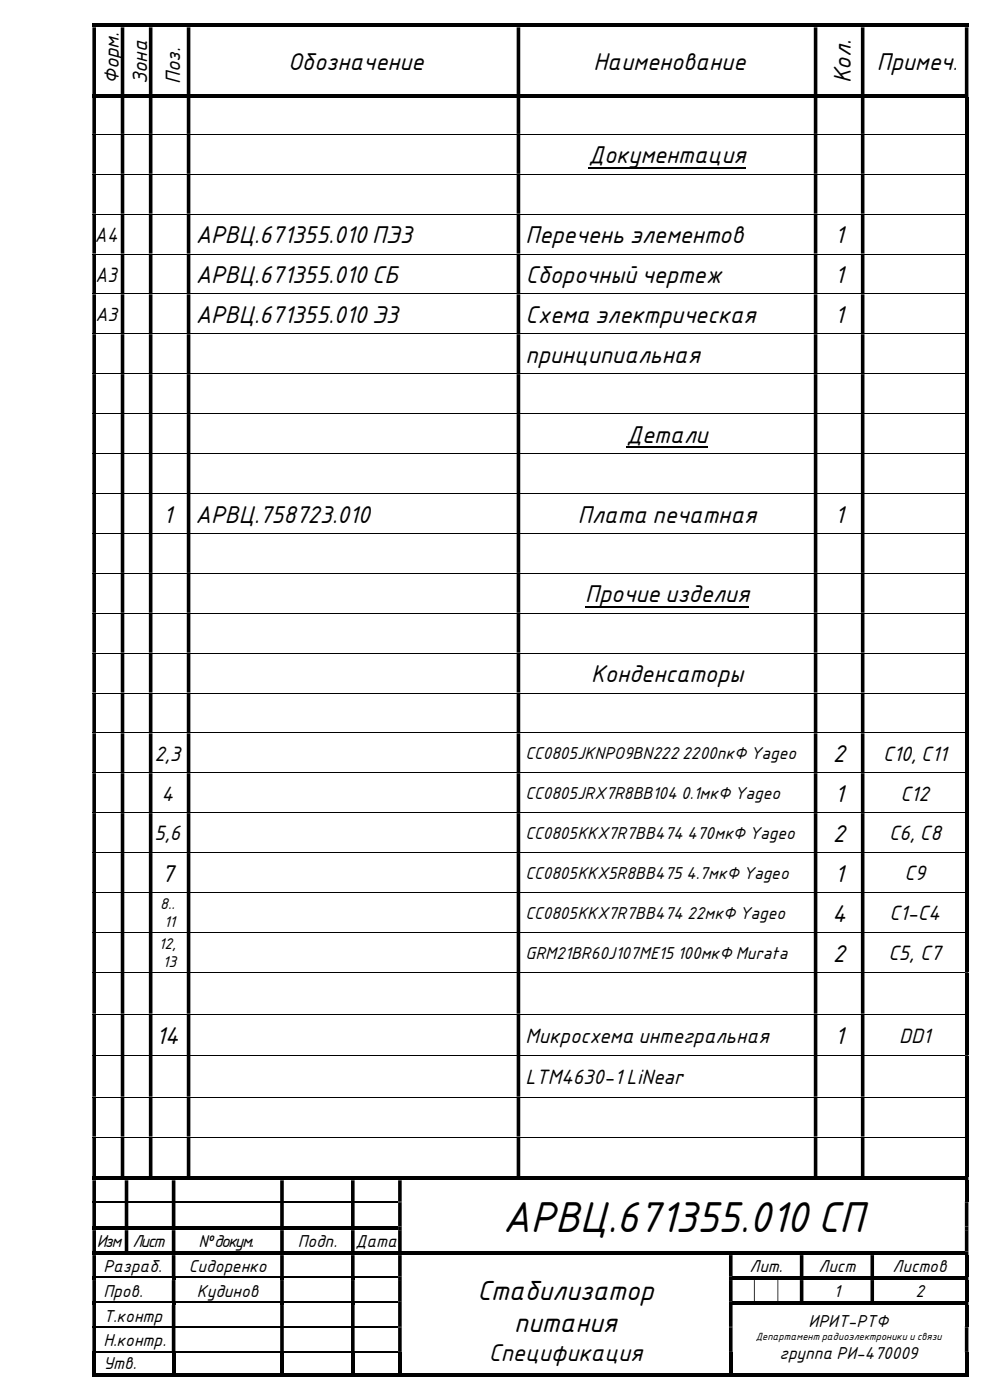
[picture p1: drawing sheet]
<svg xmlns="http://www.w3.org/2000/svg" width="210mm" height="297mm" viewBox="0 0 210 297" stroke-linecap="round" stroke-linejoin="round" font-family="sans-serif">
<defs><g id="words">
<text font-size="8.8" x="106.7" y="261.4">АРВЦ.671355.010 СП</text>
<g font-size="5.6">
<text x="101.3" y="275.8">Стабилизатор</text>
<text x="109.1" y="282.7">питания</text>
</g>
<g font-size="5">
<text x="61.1" y="14.8">Обозначение</text>
<text x="125.9" y="14.8">Наименование</text>
<text x="180.5" y="17.7" transform="rotate(-90 180.5 17.7)">Кол.</text>
<text x="186" y="14.8">Примеч</text>
<text x="124.8" y="34.7">Документация</text>
<text x="41.5" y="51.6">АРВЦ.671355.010 ПЭ3</text>
<text x="111.5" y="51.6">Перечень элементов</text>
<text x="177.1" y="51.6">1</text>
<text x="41.5" y="60.1">АРВЦ.671355.010 СБ</text>
<text x="111.5" y="60.1">Сборочный чертеж</text>
<text x="177.1" y="60.1">1</text>
<text x="41.5" y="68.5">АРВЦ.671355.010 Э3</text>
<text x="111.5" y="68.5">Схема электрическая</text>
<text x="177.1" y="68.5">1</text>
<text x="111.5" y="77">принципиальная</text>
<text x="132.9" y="93.9">Детали</text>
<text x="34.6" y="110.9">1</text>
<text x="41.5" y="110.9">АРВЦ.758723.010</text>
<text x="122.6" y="110.9">Плата печатная</text>
<text x="177.1" y="110.9">1</text>
<text x="124.2" y="127.8">Прочие изделия</text>
<text x="125.4" y="144.7">Конденсаторы</text>
<text x="176.7" y="161.7">2</text>
<text x="177.1" y="170.1">1</text>
<text x="176.7" y="178.6">2</text>
<text x="34.2" y="187.1">7</text>
<text x="177.1" y="187.1">1</text>
<text x="176.5" y="195.5">4</text>
<text x="176.7" y="204">2</text>
<text x="33.1" y="221.5">14</text>
<text x="177.1" y="221.5">1</text>
<text x="103.7" y="288.8">Спецификация</text>
</g>
<g font-size="4.2">
<text x="25.2" y="17.9" transform="rotate(-90 25.2 17.9)">Форм.</text>
<text x="31.2" y="17.9" transform="rotate(-90 31.2 17.9)">Зона</text>
<text x="38.2" y="17.9" transform="rotate(-90 38.2 17.9)">Поз.</text>
<text x="202.1" y="14.8">.</text>
<text x="20.2" y="51.3">А4</text>
<text x="20.3" y="59.8">А3</text>
<text x="32.8" y="161.4">2,3</text>
<text x="187.3" y="161.4">C10, C11</text>
<text x="34.3" y="169.8">4</text>
<text x="191.1" y="169.8">C12</text>
<text x="32.8" y="178.3">5,6</text>
<text x="188.6" y="178.3">C6, C8</text>
<text x="191.9" y="186.8">C9</text>
<text x="188.7" y="195.2">C1-C4</text>
<text x="188.5" y="203.7">C5, C7</text>
<text x="111.5" y="221.2">Микросхема интегральная</text>
<text x="190.8" y="221.2">DD1</text>
<text x="111.5" y="230">LTM4630-1 LiNear</text>
</g>
<text font-size="3.9" x="20.2" y="68.1">А3</text>
<g font-size="3.5">
<text x="111.5" y="161.1">CC0805JKNPO9BN222 2200пкФ Yageo</text>
<text x="111.5" y="169.6">CC0805JRX7R8BB104 0.1мкФ Yageo</text>
<text x="111.5" y="178.1">CC0805KKX7R7BB474 470мкФ Yageo</text>
<text x="111.5" y="186.5">CC0805KKX5R8BB475 4.7мкФ Yageo</text>
<text x="111.5" y="195">CC0805KKX7R7BB474 22мкФ Yageo</text>
<text x="111.5" y="203.5">GRM21BR60J107ME15 100мкФ Murata</text>
<text x="20.5" y="264.6">Изм</text>
<text x="21.9" y="269.9">Разраб.</text>
<text x="28.1" y="264.6">Лист</text>
<text x="40.1" y="269.9">Сидоренко</text>
<text x="42.1" y="264.6">№ докум.</text>
<text x="63.2" y="264.6">Подп.</text>
<text x="75.4" y="264.6">Дата</text>
<text x="159" y="269.9">Лит.</text>
<text x="173.6" y="269.9">Лист</text>
<text x="189.4" y="269.9">Листов</text>
<text x="21.9" y="275.2">Пров.</text>
<text x="41.8" y="275.2">Кудинов</text>
<text x="176.9" y="275.2">1</text>
<text x="194.2" y="275.2">2</text>
<text x="21.9" y="280.5">Т.контр</text>
<text x="171.5" y="281.5">ИРИТ-РТФ</text>
<text x="21.9" y="285.5">Н.контр.</text>
<text x="21.9" y="290.5">Утв.</text>
<text x="165.4" y="288.3">группа РИ-470009</text>
</g>
<g font-size="3.2">
<text x="34" y="192.9">8..</text>
<text x="34.8" y="196.8">11</text>
<text x="33.7" y="201.4">12,</text>
<text x="34.5" y="205.2">13</text>
</g>
<text font-size="2.1" x="160.3" y="284.4">Департамент радиоэлектроники и связи</text>
</g></defs>
<g fill="#000">
<path d="M19.6 5h.8v.8h-.8z" fill-rule="evenodd"/>
<path d="M19.6 5.8h.8v14.1h-.8zM25.6 5.8h.8v14.1h-.8zM31.6 5.8h.7v14.1h-.7zM39.6 5.8h.8v14.1h-.8zM109.6 5.8h.8v14.1h-.8zM172.6 5.8h.8v14.1h-.8zM182.6 5.8h.8v14.1h-.8zM204.7 5.8h.7v14.1h-.7z" fill-rule="evenodd"/>
<path d="M25.6 5h.8v.8h-.8z" fill-rule="evenodd"/>
<path d="M31.6 5h.7v.8h-.7z" fill-rule="evenodd"/>
<path d="M39.6 5h.8v.8h-.8z" fill-rule="evenodd"/>
<path d="M109.6 5h.8v.8h-.8z" fill-rule="evenodd"/>
<path d="M172.6 5h.8v.8h-.8z" fill-rule="evenodd"/>
<path d="M182.6 5h.8v.8h-.8z" fill-rule="evenodd"/>
<path d="M204.7 5h.7v.8h-.7z" fill-rule="evenodd"/>
<path d="M204.7 19.9h.7v.8h-.7zM19.6 20.7h.8v7.7h-.8zM25.6 20.7h.8v7.7h-.8zM31.6 20.7h.7v7.7h-.7zM39.6 20.7h.8v7.7h-.8zM109.6 20.7h.8v7.7h-.8zM172.6 20.7h.8v7.7h-.8zM182.6 20.7h.8v7.7h-.8z" fill-rule="evenodd"/>
<path d="M204.7 28.4h.7v.2h-.7zM19.6 28.6h.8v8.3h-.8zM25.6 28.6h.8v8.3h-.8zM31.6 28.6h.7v8.3h-.7zM39.6 28.6h.8v8.3h-.8zM109.6 28.6h.8v8.3h-.8zM172.6 28.6h.8v8.3h-.8zM182.6 28.6h.8v8.3h-.8z" fill-rule="evenodd"/>
<path d="M204.7 36.9h.7v.1h-.7zM19.6 37h.8v8.3h-.8zM25.6 37h.8v8.3h-.8zM31.6 37h.7v8.3h-.7zM39.6 37h.8v8.3h-.8zM109.6 37h.8v8.3h-.8zM172.6 37h.8v8.3h-.8zM182.6 37h.8v8.3h-.8z" fill-rule="evenodd"/>
<path d="M204.7 45.3h.7v.2h-.7zM19.6 45.5h.8v8.3h-.8zM25.6 45.5h.8v8.3h-.8zM31.6 45.5h.7v8.3h-.7zM39.6 45.5h.8v8.3h-.8zM109.6 45.5h.8v8.3h-.8zM172.6 45.5h.8v8.3h-.8zM182.6 45.5h.8v8.3h-.8z" fill-rule="evenodd"/>
<path d="M204.7 53.8h.7v.2h-.7zM19.6 54h.8v8.3h-.8zM25.6 54h.8v8.3h-.8zM31.6 54h.7v8.3h-.7zM39.6 54h.8v8.3h-.8zM109.6 54h.8v8.3h-.8zM172.6 54h.8v8.3h-.8zM182.6 54h.8v8.3h-.8z" fill-rule="evenodd"/>
<path d="M204.7 62.3h.7v.1h-.7zM19.6 62.4h.8v8.3h-.8zM25.6 62.4h.8v8.3h-.8zM31.6 62.4h.7v8.3h-.7zM39.6 62.4h.8v8.3h-.8zM109.6 62.4h.8v8.3h-.8zM172.6 62.4h.8v8.3h-.8zM182.6 62.4h.8v8.3h-.8z" fill-rule="evenodd"/>
<path d="M204.7 70.7h.7v.2h-.7zM19.6 70.9h.8v8.3h-.8zM25.6 70.9h.8v8.3h-.8zM31.6 70.9h.7v8.3h-.7zM39.6 70.9h.8v8.3h-.8zM109.6 70.9h.8v8.3h-.8zM172.6 70.9h.8v8.3h-.8zM182.6 70.9h.8v8.3h-.8z" fill-rule="evenodd"/>
<path d="M204.7 79.2h.7v.2h-.7zM19.6 79.4h.8v8.3h-.8zM25.6 79.4h.8v8.3h-.8zM31.6 79.4h.7v8.3h-.7zM39.6 79.4h.8v8.3h-.8zM109.6 79.4h.8v8.3h-.8zM172.6 79.4h.8v8.3h-.8zM182.6 79.4h.8v8.3h-.8z" fill-rule="evenodd"/>
<path d="M204.7 87.7h.7v.1h-.7zM19.6 87.8h.8v8.3h-.8zM25.6 87.8h.8v8.3h-.8zM31.6 87.8h.7v8.3h-.7zM39.6 87.8h.8v8.3h-.8zM109.6 87.8h.8v8.3h-.8zM172.6 87.8h.8v8.3h-.8zM182.6 87.8h.8v8.3h-.8z" fill-rule="evenodd"/>
<path d="M204.7 96.1h.7v.2h-.7zM19.6 96.3h.8v8.3h-.8zM25.6 96.3h.8v8.3h-.8zM31.6 96.3h.7v8.3h-.7zM39.6 96.3h.8v8.3h-.8zM109.6 96.3h.8v8.3h-.8zM172.6 96.3h.8v8.3h-.8zM182.6 96.3h.8v8.3h-.8z" fill-rule="evenodd"/>
<path d="M204.7 104.6h.7v.2h-.7zM19.6 104.8h.8v8.3h-.8zM25.6 104.8h.8v8.3h-.8zM31.6 104.8h.7v8.3h-.7zM39.6 104.8h.8v8.3h-.8zM109.6 104.8h.8v8.3h-.8zM172.6 104.8h.8v8.3h-.8zM182.6 104.8h.8v8.3h-.8z" fill-rule="evenodd"/>
<path d="M204.7 113.1h.7v.1h-.7zM19.6 113.2h.8v8.3h-.8zM25.6 113.2h.8v8.3h-.8zM31.6 113.2h.7v8.3h-.7zM39.6 113.2h.8v8.3h-.8zM109.6 113.2h.8v8.3h-.8zM172.6 113.2h.8v8.3h-.8zM182.6 113.2h.8v8.3h-.8z" fill-rule="evenodd"/>
<path d="M204.7 121.5h.7v.2h-.7zM19.6 121.7h.8v8.3h-.8zM25.6 121.7h.8v8.3h-.8zM31.6 121.7h.7v8.3h-.7zM39.6 121.7h.8v8.3h-.8zM109.6 121.7h.8v8.3h-.8zM172.6 121.7h.8v8.3h-.8zM182.6 121.7h.8v8.3h-.8z" fill-rule="evenodd"/>
<path d="M204.7 130h.7v.2h-.7zM19.6 130.2h.8v8.3h-.8zM25.6 130.2h.8v8.3h-.8zM31.6 130.2h.7v8.3h-.7zM39.6 130.2h.8v8.3h-.8zM109.6 130.2h.8v8.3h-.8zM172.6 130.2h.8v8.3h-.8zM182.6 130.2h.8v8.3h-.8z" fill-rule="evenodd"/>
<path d="M204.7 138.5h.7v.1h-.7zM19.6 138.6h.8v8.3h-.8zM25.6 138.6h.8v8.3h-.8zM31.6 138.6h.7v8.3h-.7zM39.6 138.6h.8v8.3h-.8zM109.6 138.6h.8v8.3h-.8zM172.6 138.6h.8v8.3h-.8zM182.6 138.6h.8v8.3h-.8z" fill-rule="evenodd"/>
<path d="M204.7 146.9h.7v.2h-.7zM19.6 147.1h.8v8.3h-.8zM25.6 147.1h.8v8.3h-.8zM31.6 147.1h.7v8.3h-.7zM39.6 147.1h.8v8.3h-.8zM109.6 147.1h.8v8.3h-.8zM172.6 147.1h.8v8.3h-.8zM182.6 147.1h.8v8.3h-.8z" fill-rule="evenodd"/>
<path d="M204.7 155.4h.7v.2h-.7zM19.6 155.6h.8v8.3h-.8zM25.6 155.6h.8v8.3h-.8zM31.6 155.6h.7v8.3h-.7zM39.6 155.6h.8v8.3h-.8zM109.6 155.6h.8v8.3h-.8zM172.6 155.6h.8v8.3h-.8zM182.6 155.6h.8v8.3h-.8z" fill-rule="evenodd"/>
<path d="M204.7 163.9h.7v.1h-.7zM19.6 164h.8v8.3h-.8zM25.6 164h.8v8.3h-.8zM31.6 164h.7v8.3h-.7zM39.6 164h.8v8.3h-.8zM109.6 164h.8v8.3h-.8zM172.6 164h.8v8.3h-.8zM182.6 164h.8v8.3h-.8z" fill-rule="evenodd"/>
<path d="M204.7 172.3h.7v.2h-.7zM19.6 172.5h.8v8.3h-.8zM25.6 172.5h.8v8.3h-.8zM31.6 172.5h.7v8.3h-.7zM39.6 172.5h.8v8.3h-.8zM109.6 172.5h.8v8.3h-.8zM172.6 172.5h.8v8.3h-.8zM182.6 172.5h.8v8.3h-.8z" fill-rule="evenodd"/>
<path d="M204.7 180.8h.7v.2h-.7zM19.6 181h.8v8.3h-.8zM25.6 181h.8v8.3h-.8zM31.6 181h.7v8.3h-.7zM39.6 181h.8v8.3h-.8zM109.6 181h.8v8.3h-.8zM172.6 181h.8v8.3h-.8zM182.6 181h.8v8.3h-.8z" fill-rule="evenodd"/>
<path d="M204.7 189.3h.7v.1h-.7zM19.6 189.4h.8v8.3h-.8zM25.6 189.4h.8v8.3h-.8zM31.6 189.4h.7v8.3h-.7zM39.6 189.4h.8v8.3h-.8zM109.6 189.4h.8v8.3h-.8zM172.6 189.4h.8v8.3h-.8zM182.6 189.4h.8v8.3h-.8z" fill-rule="evenodd"/>
<path d="M204.7 197.7h.7v.2h-.7zM19.6 197.9h.8v8.3h-.8zM25.6 197.9h.8v8.3h-.8zM31.6 197.9h.7v8.3h-.7zM39.6 197.9h.8v8.3h-.8zM109.6 197.9h.8v8.3h-.8zM172.6 197.9h.8v8.3h-.8zM182.6 197.9h.8v8.3h-.8z" fill-rule="evenodd"/>
<path d="M204.7 206.2h.7v.2h-.7zM19.6 206.4h.8v8.7h-.8zM25.6 206.4h.8v8.7h-.8zM31.6 206.4h.7v8.7h-.7zM39.6 206.4h.8v8.7h-.8zM109.6 206.4h.8v8.7h-.8zM172.6 206.4h.8v8.7h-.8zM182.6 206.4h.8v8.7h-.8z" fill-rule="evenodd"/>
<path d="M204.7 215.1h.7v.1h-.7zM19.6 215.2h.8v8.7h-.8zM25.6 215.2h.8v8.7h-.8zM31.6 215.2h.7v8.7h-.7zM39.6 215.2h.8v8.7h-.8zM109.6 215.2h.8v8.7h-.8zM172.6 215.2h.8v8.7h-.8zM182.6 215.2h.8v8.7h-.8z" fill-rule="evenodd"/>
<path d="M204.7 223.9h.7v.1h-.7zM19.6 224h.8v8.7h-.8zM25.6 224h.8v8.7h-.8zM31.6 224h.7v8.7h-.7zM39.6 224h.8v8.7h-.8zM109.6 224h.8v8.7h-.8zM172.6 224h.8v8.7h-.8zM182.6 224h.8v8.7h-.8z" fill-rule="evenodd"/>
<path d="M204.7 232.7h.7v.1h-.7zM19.6 232.8h.8v8.3h-.8zM25.6 232.8h.8v8.3h-.8zM31.6 232.8h.7v8.3h-.7zM39.6 232.8h.8v8.3h-.8zM109.6 232.8h.8v8.3h-.8zM172.6 232.8h.8v8.3h-.8zM182.6 232.8h.8v8.3h-.8z" fill-rule="evenodd"/>
<path d="M20.4 249.6h6v.8h-6z" fill-rule="evenodd"/>
<path d="M26.5 249.6h.7v.8h-.7z" fill-rule="evenodd"/>
<path d="M27.2 249.6h5.1v.8h-5.1z" fill-rule="evenodd"/>
<path d="M36.4 249.6h.8v.8h-.8z" fill-rule="evenodd"/>
<path d="M37.2 249.6h3.2v.8h-3.2z" fill-rule="evenodd"/>
<path d="M59.4 249.6h.8v.8h-.8z" fill-rule="evenodd"/>
<path d="M74.5 249.6h.7v.8h-.7z" fill-rule="evenodd"/>
<path d="M84.5 249.6h.7v.8h-.7z" fill-rule="evenodd"/>
<path d="M84.5 254.9h.7v.2h-.7zM204.7 254.9h.7v.2h-.7zM19.6 255.1h.8v5.1h-.8zM26.5 255.1h.7v5.1h-.7zM36.4 255.1h.8v5.1h-.8zM59.4 255.1h.8v5.1h-.8zM74.5 255.1h.7v5.1h-.7z" fill-rule="evenodd"/>
<path d="M84.5 255.1h.7v5.1h-.7zM204.7 255.1h.7v5.1h-.7z" fill-rule="evenodd"/>
<path d="M85.2 249.6h98.2v.8h-98.2z" fill-rule="evenodd"/>
<path d="M204.7 241.1h.7v.2h-.7zM19.6 241.3h.8v8.3h-.8zM25.6 241.3h.8v8.3h-.8zM31.6 241.3h.7v8.3h-.7zM39.6 241.3h.8v8.3h-.8zM109.6 241.3h.8v8.3h-.8zM172.6 241.3h.8v8.3h-.8zM182.6 241.3h.8v8.3h-.8z" fill-rule="evenodd"/>
<path d="M204.7 249.6h.7v.8h-.7zM19.6 250.4h.8v4.5h-.8zM26.5 250.4h.7v4.5h-.7zM36.4 250.4h.8v4.5h-.8zM59.4 250.4h.8v4.5h-.8zM74.5 250.4h.7v4.5h-.7zM84.5 250.4h.7v4.5h-.7z" fill-rule="evenodd"/>
<path d="M20.4 265.5h6.8v.7h-6.8z" fill-rule="evenodd"/>
<path d="M84.5 260.2h.7v.8h-.7zM204.7 260.2h.7v.8h-.7zM19.6 261h.8v4.5h-.8zM26.5 261h.7v4.5h-.7zM36.4 261h.8v4.5h-.8zM59.4 261h.8v4.5h-.8zM74.5 261h.7v4.5h-.7z" fill-rule="evenodd"/>
<path d="M84.5 261h.7v4.5h-.7zM204.7 261h.7v4.5h-.7z" fill-rule="evenodd"/>
<path d="M84.5 270.8h.7v.8h-.7zM154.6 270.8h.8v.8h-.8z" fill-rule="evenodd"/>
<path d="M84.5 276.1h.7v.8h-.7zM154.6 276.1h.8v.8h-.8z" fill-rule="evenodd"/>
<path d="M154.6 265.5h.8v.8h-.8z" fill-rule="evenodd"/>
<path d="M155.4 276.1h30v.7h-30z" fill-rule="evenodd"/>
<path d="M159.9 270.8h5v.7h-5z" fill-rule="evenodd"/>
<path d="M164.9 270.8h4.8v.7h-4.8z" fill-rule="evenodd"/>
<path d="M169.7 265.5h.7v.8h-.7z" fill-rule="evenodd"/>
<path d="M184.7 265.5h.7v.8h-.7z" fill-rule="evenodd"/>
<path d="M204.7 265.5h.7v.8h-.7zM19.6 266.3h.8v4.5h-.8zM36.4 266.3h.8v4.5h-.8zM59.4 266.3h.8v4.5h-.8zM74.5 266.3h.7v4.5h-.7zM84.5 266.3h.7v4.5h-.7zM154.6 266.3h.8v4.5h-.8zM169.7 266.3h.7v4.5h-.7zM184.7 266.3h.7v4.5h-.7z" fill-rule="evenodd"/>
<path d="M204.7 270.8h.7v.8h-.7zM19.6 271.6h.8v4.5h-.8zM36.4 271.6h.8v4.5h-.8zM59.4 271.6h.8v4.5h-.8zM74.5 271.6h.7v4.5h-.7zM84.5 271.6h.7v4.5h-.7zM154.6 271.6h.8v4.5h-.8zM159.9 271.6h.2v4.5h-.2zM164.9 271.6h.2v4.5h-.2zM169.7 271.6h.7v4.5h-.7zM184.7 271.6h.7v4.5h-.7z" fill-rule="evenodd"/>
<path d="M204.7 276.1h.7v.8h-.7zM19.6 276.9h.8v4.4h-.8zM36.4 276.9h.8v4.4h-.8zM59.4 276.9h.8v4.4h-.8zM74.5 276.9h.7v4.4h-.7zM84.5 276.9h.7v4.4h-.7zM154.6 276.9h.8v4.4h-.8z" fill-rule="evenodd"/>
<path d="M19.6 286.9h.8v5.2h-.8z" fill-rule="evenodd"/>
<path d="M19.6 291.3h16.8v.8h-16.8z" fill-rule="evenodd"/>
<path d="M36.4 286.9h.8v5.2h-.8z" fill-rule="evenodd"/>
<path d="M59.4 286.9h.8v5.2h-.8z" fill-rule="evenodd"/>
<path d="M74.5 286.9h.7v5.2h-.7z" fill-rule="evenodd"/>
<path d="M84.5 281.3h.7v.3h-.7zM154.6 281.3h.8v.3h-.8zM204.7 281.3h.7v.3h-.7zM19.6 281.6h.8v5h-.8zM36.4 281.6h.8v5h-.8zM59.4 281.6h.8v5h-.8zM74.5 281.6h.7v5h-.7z" fill-rule="evenodd"/>
<path d="M84.5 281.6h.7v5h-.7zM154.6 281.6h.8v5h-.8zM204.7 281.6h.7v5h-.7z" fill-rule="evenodd"/>
<path d="M84.5 286.6h.7v.3h-.7zM154.6 286.6h.8v.3h-.8zM204.7 286.6h.7v.3h-.7z" fill-rule="evenodd"/>
<path d="M84.5 286.9h.7v5.2h-.7z" fill-rule="evenodd"/>
<path d="M154.6 286.9h.8v5.2h-.8z" fill-rule="evenodd"/>
<path d="M204.7 286.9h.7v5.2h-.7z" fill-rule="evenodd"/>
</g>
<g fill="#000">
<path d="M19.6 19.9h.8v.8h-.8zM20.4 5h5.2v.8h-5.2zM20.4 19.9h5.2v.8h-5.2zM25.6 19.9h.8v.8h-.8zM26.4 5h5.2v.8h-5.2zM26.4 19.9h5.2v.8h-5.2zM31.6 19.9h.7v.8h-.7zM32.3 5h7.3v.8h-7.3zM32.3 19.9h7.3v.8h-7.3zM39.6 19.9h.8v.8h-.8zM40.4 5h69.2v.8h-69.2zM40.4 19.9h69.2v.8h-69.2z"/>
<path d="M109.6 19.9h.8v.8h-.8zM110.4 5h62.2v.8h-62.2zM110.4 19.9h62.2v.8h-62.2zM172.6 19.9h.8v.8h-.8zM173.4 5h9.2v.8h-9.2zM173.4 19.9h9.2v.8h-9.2zM182.6 19.9h.8v.8h-.8zM183.4 5h21.3v.8h-21.3zM183.4 19.9h21.3v.8h-21.3zM204.7 20.7h.7v7.7h-.7zM204.7 28.6h.7v8.3h-.7zM204.7 37h.7v8.3h-.7z"/>
<path d="M204.7 45.5h.7v8.3h-.7zM204.7 54h.7v8.3h-.7zM204.7 62.4h.7v8.3h-.7zM204.7 70.9h.7v8.3h-.7zM204.7 79.4h.7v8.3h-.7zM204.7 87.8h.7v8.3h-.7zM204.7 96.3h.7v8.3h-.7zM204.7 104.8h.7v8.3h-.7zM204.7 113.2h.7v8.3h-.7zM204.7 121.7h.7v8.3h-.7zM204.7 130.2h.7v8.3h-.7zM204.7 138.6h.7v8.3h-.7z"/>
<path d="M204.7 147.1h.7v8.3h-.7zM204.7 155.6h.7v8.3h-.7zM204.7 164h.7v8.3h-.7zM204.7 172.5h.7v8.3h-.7zM204.7 181h.7v8.3h-.7zM204.7 189.4h.7v8.3h-.7zM204.7 197.9h.7v8.3h-.7zM204.7 206.4h.7v8.7h-.7zM204.7 215.2h.7v8.7h-.7zM204.7 224h.7v8.7h-.7zM204.7 232.8h.7v8.3h-.7zM19.6 249.6h.8v.8h-.8z"/>
<path d="M26.4 249.6l.1 .8zM32.3 249.6h4.1v.8h-4.1zM40.4 249.6h19v.8h-19zM60.2 249.6h14.3v.8h-14.3zM75.2 249.6h9.3v.8h-9.3zM183.4 249.6h21.3v.8h-21.3zM204.7 241.3h.7v8.3h-.7zM204.7 250.4h.7v4.5h-.7zM19.6 260.2h.8v.8h-.8zM19.6 265.5h.8v.8h-.8zM19.6 270.8h.8v.8h-.8zM19.6 276.1h.8v.8h-.8z"/>
<path d="M20.4 260.2h6.1v.7h-6.1zM26.5 260.2h.7v.8h-.7zM27.2 260.2h9.2v.7h-9.2zM27.2 265.5h9.2v.7h-9.2zM36.4 260.2h.8v.8h-.8zM36.4 265.5h.8v.8h-.8zM36.4 270.8h.8v.8h-.8zM36.4 276.1h.8v.8h-.8zM37.2 260.2h22.2v.7h-22.2zM37.2 265.5h22.2v.7h-22.2zM59.4 260.2h.8v.8h-.8zM59.4 265.5h.8v.8h-.8z"/>
<path d="M59.4 270.8h.8v.8h-.8zM59.4 276.1h.8v.8h-.8zM60.2 260.2h14.3v.7h-14.3zM60.2 265.5h14.3v.7h-14.3zM74.5 260.2h.7v.8h-.7zM74.5 265.5h.7v.8h-.7zM74.5 270.8h.7v.8h-.7zM74.5 276.1h.7v.8h-.7zM75.2 260.2h9.3v.7h-9.3zM75.2 265.5h9.3v.7h-9.3zM84.5 265.5h.7v.8h-.7zM85.2 265.5h69.4v.7h-69.4z"/>
<path d="M155.4 265.5h14.3v.7h-14.3zM155.4 270.8h4.5v.7h-4.5zM159.9 271.5l.2 .1zM164.9 271.5l.2 .1zM169.7 270.8h.7v.8h-.7zM170.4 265.5h14.3v.7h-14.3zM170.4 270.8h14.3v.7h-14.3zM184.7 270.8h.7v.8h-.7zM185.4 265.5h19.3v.7h-19.3zM185.4 270.8h19.3v.7h-19.3zM185.4 276.1h19.3v.7h-19.3zM204.7 266.3h.7v4.5h-.7z"/>
<path d="M204.7 271.6h.7v4.5h-.7zM204.7 276.9h.7v4.4h-.7zM37.2 291.3h22.2v.8h-22.2zM60.2 291.3h14.3v.8h-14.3zM75.2 291.3h9.3v.8h-9.3zM85.2 291.3h69.4v.8h-69.4zM155.4 291.3h49.3v.8h-49.3zM204.7 291.3h.7v.8h-.7z"/>
</g>
<path d="M124.8 35.6h33.4M132.9 94.8h17.2M124.2 128.7h34.7" fill="none" stroke="#000" stroke-width=".34"/>
<g fill="none" stroke="#000" stroke-width=".21">
<path d="M19.6 28.5h185.1M19.6 37h185.1M19.6 45.4h185.1M19.6 53.9h185.1M19.6 62.4h185.1M19.6 70.8h185.1M19.6 79.3h185.1M19.6 87.8h185.1M19.6 96.2h185.1M19.6 104.7h185.1M19.6 113.2h185.1M19.6 121.6h185.1"/>
<path d="M19.6 130.1h185.1M19.6 138.6h185.1M19.6 147h185.1M19.6 155.5h185.1M19.6 164h185.1M19.6 172.4h185.1M19.6 180.9h185.1M19.6 189.4h185.1M19.6 197.8h185.1M19.6 206.3h185.1M19.6 215.1h185.1M19.6 223.9h185.1"/>
<path d="M19.6 232.7h185.1M19.6 241.2h185.1"/>
</g>
<path d="M19.6 255h64.9M20.4 270.9h16M20.4 276.2h16M37.2 270.9h22.2M37.2 276.2h22.2M60.2 270.9h14.3M60.2 276.2h14.3M75.2 270.9h9.3M75.2 276.2h9.3M19.6 281.5h64.9M19.6 286.8h64.9" fill="none" stroke="#000" stroke-width=".25"/>
<use href="#words"/>
</svg>
